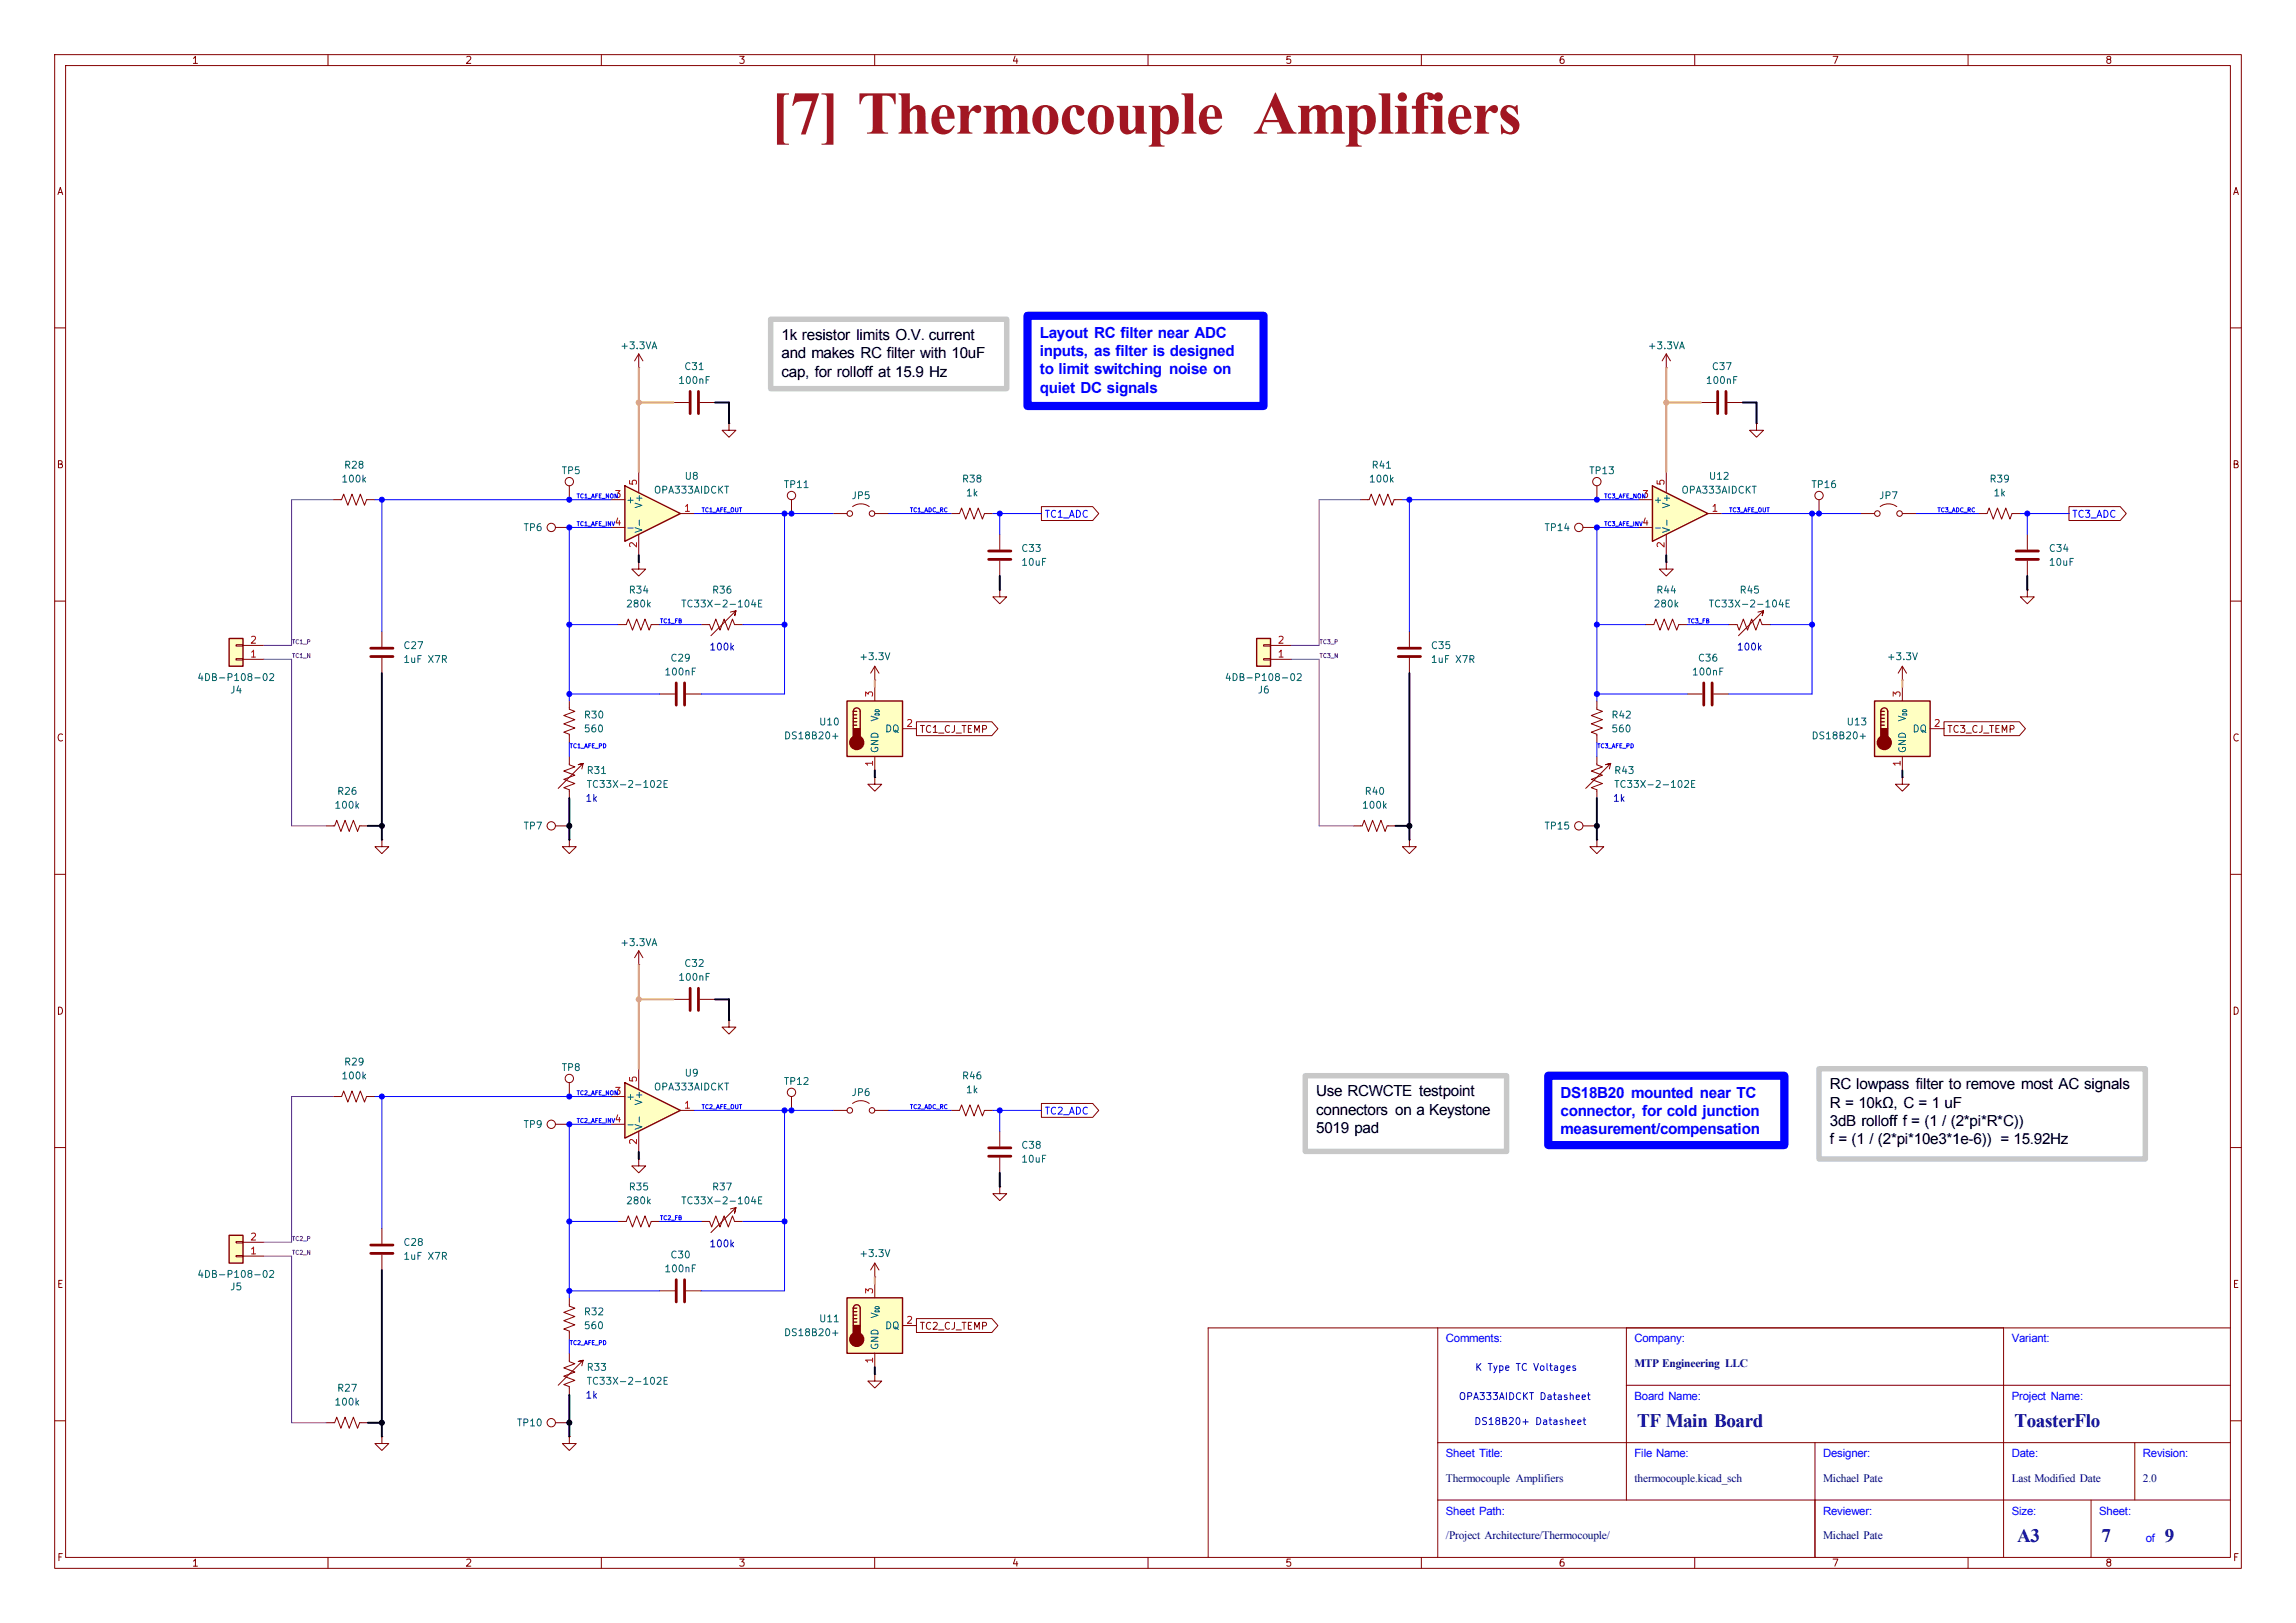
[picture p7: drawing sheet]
<svg xmlns="http://www.w3.org/2000/svg" width="420mm" height="297mm" viewBox="0 0 420 297" stroke-linecap="round" stroke-linejoin="round" font-family="sans-serif">
<defs><g id="words">
<text font-size="11.1" fill="#a21622" x="141" y="24.5">[7] Thermocouple Amplifiers</text>
<g font-size="3.5" fill="#00007f">
<text x="299.5" y="261.1">TF Main Board</text>
<text x="368.5" y="261.1">ToasterFlo</text>
<text x="369" y="282.1">A3</text>
<text x="384.4" y="282.1">7</text>
<text x="396" y="282.1">9</text>
</g>
<g font-size="2.8">
<text x="143" y="62.2">1k resistor limits O.V. current</text>
<text x="143" y="65.6">and makes RC filter with 10uF</text>
<text x="143" y="68.9">cap, for rolloff at 15.9 Hz</text>
<text x="240.8" y="200.6">Use RCWCTE testpoint</text>
<text x="240.8" y="204">connectors on a Keystone</text>
<text x="334.7" y="199.4">RC lowpass filter to remove most AC signals</text>
<text x="334.7" y="202.7">R = 10kΩ, C = 1 uF</text>
<text x="240.8" y="207.3">5019 pad</text>
<text x="334.7" y="206.1">3dB rolloff f = (1 / (2*pi*R*C))</text>
<text x="334.7" y="209.4">f = (1 / (2*pi*10e3*1e-6)) = 15.92Hz</text>
</g>
<g font-size="2.8" fill="#00f">
<text x="190.2" y="61.8">Layout RC filter near ADC</text>
<text x="190.2" y="65.2">inputs, as filter is designed</text>
<text x="190.2" y="68.5">to limit switching noise on</text>
<text x="190.2" y="71.9">quiet DC signals</text>
<text x="285.5" y="200.9">DS18B20 mounted near TC</text>
<text x="285.5" y="204.2">connector, for cold junction</text>
<text x="285.5" y="207.6">measurement/compensation</text>
</g>
<g font-size="2.1" fill="#00f">
<text x="264.5" y="245.7">Comments:</text>
<text x="299" y="245.7">Company:</text>
<text x="368" y="245.7">Variant:</text>
<text x="299" y="256.2">Board Name:</text>
<text x="368" y="256.2">Project Name:</text>
<text x="264.5" y="266.7">Sheet Title:</text>
<text x="299" y="266.7">File Name:</text>
<text x="333.5" y="266.7">Designer:</text>
<text x="368" y="266.7">Date:</text>
<text x="392" y="266.7">Revision:</text>
<text x="264.5" y="277.2">Sheet Path:</text>
<text x="333.5" y="277.2">Reviewer:</text>
<text x="368" y="277.2">Size:</text>
<text x="384" y="277.2">Sheet:</text>
<text x="392.5" y="282.2">of</text>
</g>
<g font-size="2.1" fill="#00007f">
<text x="299" y="250.2">MTP Engineering LLC</text>
<text x="264.5" y="271.2">Thermocouple Amplifiers</text>
<text x="299" y="271.2">thermocouple.kicad_sch</text>
<text x="333.5" y="271.2">Michael Pate</text>
<text x="368" y="271.2">Last Modified Date</text>
<text x="392" y="271.2">2.0</text>
<text x="264.5" y="281.7">/Project Architecture/Thermocouple/</text>
<text x="333.5" y="281.7">Michael Pate</text>
</g>
<g font-size="1.3" fill="#840000">
<text x="35" y="12">1</text>
<text x="85" y="12">2</text>
<text x="135" y="12">3</text>
<text x="185" y="12">4</text>
<text x="235" y="12">5</text>
<text x="285" y="12">6</text>
<text x="335" y="12">7</text>
<text x="385" y="12">8</text>
<text x="10.3" y="36">A</text>
<text x="408.3" y="36">A</text>
<text x="10.3" y="86">B</text>
<text x="408.2" y="86">B</text>
<text x="10.3" y="136">C</text>
<text x="168.1" y="134.4">TC1_CJ_TEMP</text>
<text x="356.1" y="134.4">TC3_CJ_TEMP</text>
<text x="408.2" y="136">C</text>
<text x="10.3" y="186">D</text>
<text x="408.2" y="186">D</text>
<text x="10.3" y="236">E</text>
<text x="408.3" y="236">E</text>
<text x="168.1" y="243.6">TC2_CJ_TEMP</text>
<text x="10.3" y="286">F</text>
<text x="35" y="287">1</text>
<text x="85" y="287">2</text>
<text x="135" y="287">3</text>
<text x="185" y="287">4</text>
<text x="235" y="287">5</text>
<text x="285" y="287">6</text>
<text x="335" y="287">7</text>
<text x="385" y="287">8</text>
<text x="408.3" y="286">F</text>
</g>
<g font-size="1.3" fill="#006464">
<text x="113.4" y="64.2">+3.3VA</text>
<text x="301.3" y="64.2">+3.3VA</text>
<text x="124" y="70.6">100nF</text>
<text x="125.1" y="68">C31</text>
<text x="311.9" y="70.6">100nF</text>
<text x="313" y="68">C37</text>
<text x="62.3" y="88.6">100k</text>
<text x="62.8" y="86.1">R28</text>
<text x="102.6" y="87.1">TP5</text>
<text x="125.1" y="88.1">U8</text>
<text x="143.3" y="89.6">TP11</text>
<text x="175.9" y="88.6">R38</text>
<text x="250.3" y="88.6">100k</text>
<text x="250.8" y="86.1">R41</text>
<text x="290.6" y="87.1">TP13</text>
<text x="312.5" y="88.1">U12</text>
<text x="331.2" y="89.6">TP16</text>
<text x="363.8" y="88.6">R39</text>
<text x="114.4" y="92.4">+</text>
<text x="117.8" y="93.2" transform="rotate(-90 117.8 93.2)">V+</text>
<text x="119.5" y="90.6">OPA333AIDCKT</text>
<text x="155.7" y="91.6">JP5</text>
<text x="176.6" y="91.1">1k</text>
<text x="302.4" y="92.4">+</text>
<text x="305.8" y="93.2" transform="rotate(-90 305.8 93.2)">V+</text>
<text x="307.5" y="90.6">OPA333AIDCKT</text>
<text x="343.6" y="91.6">JP7</text>
<text x="364.5" y="91.1">1k</text>
<text x="95.7" y="97.5">TP6</text>
<text x="114.4" y="97.5">-</text>
<text x="117.8" y="97.7" transform="rotate(-90 117.8 97.7)">V-</text>
<text x="186.7" y="101.3">C33</text>
<text x="282.4" y="97.5">TP14</text>
<text x="302.4" y="97.5">-</text>
<text x="305.8" y="97.7" transform="rotate(-90 305.8 97.7)">V-</text>
<text x="374.7" y="101.3">C34</text>
<text x="186.7" y="103.8">10uF</text>
<text x="374.7" y="103.8">10uF</text>
<text x="114.4" y="111.5">280k</text>
<text x="114.9" y="108.9">R34</text>
<text x="124.5" y="111.5">TC33X-2-104E</text>
<text x="130.1" y="108.9">R36</text>
<text x="302.4" y="111.5">280k</text>
<text x="302.9" y="108.9">R44</text>
<text x="312.4" y="111.5">TC33X-2-104E</text>
<text x="318.1" y="108.9">R45</text>
<text x="73.7" y="119.1">C27</text>
<text x="261.6" y="119.1">C35</text>
<text x="36" y="124.9">4DB-P108-02</text>
<text x="73.7" y="121.6">1uF X7R</text>
<text x="121.4" y="123.9">100nF</text>
<text x="122.5" y="121.4">C29</text>
<text x="157.1" y="121.1">+3.3V</text>
<text x="223.9" y="124.9">4DB-P108-02</text>
<text x="261.6" y="121.6">1uF X7R</text>
<text x="309.4" y="123.9">100nF</text>
<text x="310.5" y="121.4">C36</text>
<text x="345" y="121.1">+3.3V</text>
<text x="42" y="127.2">J4</text>
<text x="106.7" y="131.8">R30</text>
<text x="229.9" y="127.2">J6</text>
<text x="294.6" y="131.8">R42</text>
<text x="106.7" y="134.3">560</text>
<text x="143.3" y="135.6">DS18B20+</text>
<text x="149.7" y="133.1">U10</text>
<text x="161" y="137.9" transform="rotate(-90 161 137.9)">GND</text>
<text x="161" y="132.2" transform="rotate(-90 161 132.2)">V</text>
<text x="161.8" y="134.3">DQ</text>
<text x="294.6" y="134.3">560</text>
<text x="331.3" y="135.6">DS18B20+</text>
<text x="337.7" y="133.1">U13</text>
<text x="349" y="137.9" transform="rotate(-90 349 137.9)">GND</text>
<text x="349" y="132.2" transform="rotate(-90 349 132.2)">V</text>
<text x="349.7" y="134.3">DQ</text>
<text x="107.2" y="141.9">R31</text>
<text x="295.2" y="141.9">R43</text>
<text x="61.1" y="148.3">100k</text>
<text x="61.6" y="145.8">R26</text>
<text x="107.2" y="144.5">TC33X-2-102E</text>
<text x="249" y="148.3">100k</text>
<text x="249.5" y="145.8">R40</text>
<text x="295.2" y="144.5">TC33X-2-102E</text>
<text x="95.7" y="152.1">TP7</text>
<text x="282.4" y="152.1">TP15</text>
<text x="113.4" y="173.4">+3.3VA</text>
<text x="124" y="179.8">100nF</text>
<text x="125.1" y="177.2">C32</text>
<text x="62.3" y="197.8">100k</text>
<text x="62.8" y="195.3">R29</text>
<text x="102.6" y="196.3">TP8</text>
<text x="125.1" y="197.3">U9</text>
<text x="175.9" y="197.8">R46</text>
<text x="114.4" y="201.6">+</text>
<text x="117.8" y="202.4" transform="rotate(-90 117.8 202.4)">V+</text>
<text x="119.5" y="199.9">OPA333AIDCKT</text>
<text x="143.3" y="198.8">TP12</text>
<text x="155.7" y="200.9">JP6</text>
<text x="176.6" y="200.4">1k</text>
<text x="95.7" y="206.7">TP9</text>
<text x="114.4" y="206.7">-</text>
<text x="117.8" y="206.9" transform="rotate(-90 117.8 206.9)">V-</text>
<text x="186.7" y="210.5">C38</text>
<text x="186.7" y="213.1">10uF</text>
<text x="114.4" y="220.7">280k</text>
<text x="114.9" y="218.1">R35</text>
<text x="124.5" y="220.7">TC33X-2-104E</text>
<text x="130.1" y="218.1">R37</text>
<text x="73.7" y="230.8">1uF X7R</text>
<text x="73.7" y="228.3">C28</text>
<text x="121.4" y="233.1">100nF</text>
<text x="122.5" y="230.6">C30</text>
<text x="157.1" y="230.3">+3.3V</text>
<text x="36" y="234.1">4DB-P108-02</text>
<text x="42" y="236.4">J5</text>
<text x="106.7" y="243.5">560</text>
<text x="106.7" y="241">R32</text>
<text x="143.3" y="244.8">DS18B20+</text>
<text x="149.7" y="242.3">U11</text>
<text x="161" y="241.4" transform="rotate(-90 161 241.4)">V</text>
<text x="161.8" y="243.5">DQ</text>
<text x="107.2" y="251.2">R33</text>
<text x="161" y="247.1" transform="rotate(-90 161 247.1)">GND</text>
<text x="61.1" y="257.5">100k</text>
<text x="61.6" y="255">R27</text>
<text x="107.2" y="253.7">TC33X-2-102E</text>
<text x="94.4" y="261.3">TP10</text>
</g>
<g font-size="1.3" fill="#a90000">
<text x="116.8" y="89" transform="rotate(-90 116.8 89)">5</text>
<text x="304.8" y="89" transform="rotate(-90 304.8 89)">5</text>
<text x="112.3" y="91.4">3</text>
<text x="125" y="94">1</text>
<text x="300.3" y="91.4">3</text>
<text x="313" y="94">1</text>
<text x="112.3" y="96.5">4</text>
<text x="116.8" y="100.4" transform="rotate(-90 116.8 100.4)">2</text>
<text x="300.3" y="96.5">4</text>
<text x="304.8" y="100.4" transform="rotate(-90 304.8 100.4)">2</text>
<text x="45.6" y="118.1">2</text>
<text x="233.6" y="118.1">2</text>
<text x="45.6" y="120.6">1</text>
<text x="233.6" y="120.6">1</text>
<text x="160" y="127.7" transform="rotate(-90 160 127.7)">3</text>
<text x="348" y="127.7" transform="rotate(-90 348 127.7)">3</text>
<text x="165.7" y="133.3">2</text>
<text x="353.6" y="133.3">2</text>
<text x="160" y="140.4" transform="rotate(-90 160 140.4)">1</text>
<text x="348" y="140.4" transform="rotate(-90 348 140.4)">1</text>
<text x="112.3" y="200.6">3</text>
<text x="116.8" y="198.2" transform="rotate(-90 116.8 198.2)">5</text>
<text x="125" y="203.2">1</text>
<text x="112.3" y="205.7">4</text>
<text x="116.8" y="209.6" transform="rotate(-90 116.8 209.6)">2</text>
<text x="45.6" y="227.3">2</text>
<text x="45.6" y="229.8">1</text>
<text x="160" y="236.9" transform="rotate(-90 160 236.9)">3</text>
<text x="165.7" y="242.5">2</text>
<text x="160" y="249.6" transform="rotate(-90 160 249.6)">1</text>
</g>
<g font-size="1.3" fill="#00f">
<text x="191" y="95">TC1_ADC</text>
<text x="378.9" y="95">TC3_ADC</text>
<text x="191" y="204.3">TC2_ADC</text>
</g>
<g font-size="1.3" fill="#0000c2">
<text x="129.7" y="119.3">100k</text>
<text x="317.6" y="119.3">100k</text>
<text x="107" y="147">1k</text>
<text x="294.9" y="147">1k</text>
<text x="129.7" y="228.6">100k</text>
<text x="269.7" y="251.2">K Type TC Voltages</text>
<text x="107" y="256.2">1k</text>
<text x="266.7" y="256.5">OPA333AIDCKT Datasheet</text>
<text x="269.6" y="261.1">DS18B20+ Datasheet</text>
</g>
<g font-size=".8" fill="#00f">
<text x="105.4" y="91.4">TC1_AFE_NON</text>
<text x="128.3" y="93.9">TC1_AFE_OUT</text>
<text x="166.4" y="93.9">TC1_ADC_RC</text>
<text x="293.4" y="91.4">TC3_AFE_NON</text>
<text x="316.2" y="93.9">TC3_AFE_OUT</text>
<text x="354.3" y="93.9">TC3_ADC_RC</text>
<text x="105.4" y="96.4">TC1_AFE_INV</text>
<text x="293.4" y="96.4">TC3_AFE_INV</text>
<text x="120.6" y="114.2">TC1_FB</text>
<text x="308.6" y="114.2">TC3_FB</text>
<text x="104.1" y="137.1">TC1_AFE_PD</text>
<text x="292.1" y="137.1">TC3_AFE_PD</text>
<text x="105.4" y="200.6">TC2_AFE_NON</text>
<text x="128.3" y="203.1">TC2_AFE_OUT</text>
<text x="166.4" y="203.1">TC2_ADC_RC</text>
<text x="105.4" y="205.7">TC2_AFE_INV</text>
<text x="120.6" y="223.4">TC2_FB</text>
<text x="104.1" y="246.3">TC2_AFE_PD</text>
</g>
<g font-size=".8" fill="#8e24aa">
<text x="53.3" y="118">TC1_P</text>
<text x="241.3" y="118">TC3_P</text>
<text x="53.3" y="120.6">TC1_N</text>
<text x="241.3" y="120.6">TC3_N</text>
<text x="53.3" y="227.3">TC2_P</text>
<text x="53.3" y="229.8">TC2_N</text>
</g>
<g font-size=".8" fill="#006464">
<text x="161" y="131.1" transform="rotate(-90 161 131.1)">DD</text>
<text x="349" y="131.1" transform="rotate(-90 349 131.1)">DD</text>
<text x="161" y="240.3" transform="rotate(-90 161 240.3)">DD</text>
</g>
</g></defs>
<g fill="none" stroke="#840000" stroke-width=".18">
<path d="M10 10h400v277h-400zM12 12h396v273h-396zM60 10v2M110 10v2M160 10v2M210 10v2M260 10v2M310 10v2M360 10v2M10 60h2M408 60h2M289.6 96.5h2.5"/>
<path d="M292.1 88.9v2.5M10 110h2M257.8 115.6v2.8M408 110h2M257.8 120.4v2.8M10 160h2M408 160h2M116.8 176.5h.1M116.8 174l-.7 1.3M116.8 174l.8 1.3M116.8 174v2.5M104.1 198.1v2.6"/>
<path d="M10 210h2M61 200.7h1.5l.4-1.1 .7 2.1 .8-2.1 .8 2.1 .7-2.1 .8 2.1 .4-1h1.5M408 210h2M263 243v42M297.5 253.5h110.5M297.5 243v31.5M366.5 243v42M408 243h-187v42M10 260h2M263 274.5h145M263 264h145M332 264v21"/>
<path d="M382.5 274.5v10.5M390.5 264v10.5M408 260h2M60 285v2M110 285v2M160 285v2M210 285v2M260 285v2M310 285v2M360 285v2"/>
<circle cx="288.8" cy="96.5" r=".76"/>
<circle cx="292.1" cy="88.1" r=".76"/>
<circle cx="104.1" cy="197.4" r=".76"/>
</g>
<path d="M255.8 118.6h4M255.8 120.1h4" fill="none" stroke="#840000" stroke-width=".51"/>
<path d="M302.3 88.9l10.1 5.1-10.1 5.1z" fill="#ffffc2"/>
<path d="M302.3 88.9l10.1 5.1-10.1 5.1z" fill="none" stroke="#840000" stroke-width=".25"/>
<g fill="none" stroke="#840000" stroke-width=".18">
<path d="M299.7 91.4h2.6M299.7 96.5h2.6M304.8 86.4v3.8M304.8 97.8v3.8M312.4 94h2.6M104.1 138.4v1.6l1.1 .3-2.1 .8 2.1 .8-2.1 .7 2.1 .8-2.1 .7 1 .4v1.6M101.6 151.1h2.5M104.1 153.7v1.2h1.3l-1.3 1.3-1.2-1.3h1.2M104.1 153.7h.1M106.4 140.7l.3-1-1 .3 1-.3-4.6 4.6M133.3 186.7v1.3h1.3l-1.3 1.2-1.2-1.2h1.2M133.3 186.7h.1"/>
<circle cx="100.8" cy="151.1" r=".76"/>
</g>
<path d="M114.3 198.1l10.2 5.1-10.2 5.1z" fill="#ffffc2"/>
<path d="M114.3 198.1l10.2 5.1-10.2 5.1z" fill="none" stroke="#840000" stroke-width=".25"/>
<path d="M116.8 195.6v3.8M123.2 182.9h2.8M128 182.9h2.8M111.8 200.7h2.5M111.8 205.7h2.5M116.8 207v3.8M124.5 203.2h2.5" fill="none" stroke="#840000" stroke-width=".18"/>
<path d="M126.2 180.8v4.1M127.8 180.8v4.1" fill="none" stroke="#840000" stroke-width=".51"/>
<path d="M229.9 116.8h2.5v5.1h-2.5z" fill="#ffffc2"/>
<path d="M229.9 116.8h2.5v5.1h-2.5z" fill="none" stroke="#840000" stroke-width=".25"/>
<g fill="none" stroke="#840000" stroke-width=".18">
<path d="M133.3 77.5v1.2h1.3l-1.3 1.3-1.2-1.3h1.2M133.3 77.5h.1M311.1 73.7h2.8M316 73.7h2.8M321.3 77.5v1.2h1.3l-1.3 1.3-1.3-1.3h1.3M321.3 77.5h.1M101.6 96.5h2.5M144.8 91.4v2.6M152.4 94h2.5M156 92.7a2.54 2.54 0 0 1 3 0M160 94h2.6M174 94h1.5l.4-1 .8 2 .7-2 .8 2 .7-2 .8 2 .4-1h1.5"/>
<path d="M182.9 97.8v2.8M332.7 91.4v2.6M340.4 94h2.5M343.9 92.7a2.54 2.54 0 0 1 3.1 0M348 94h2.5M361.9 94h1.6l.4-1 .7 2 .8-2 .7 2 .8-2 .8 2 .3-1h1.6M69.8 115.6v2.8M113 114.3h1.6l.3-1 .8 2 .8-2 .7 2 .8-2 .7 2 .4-1h1.5M116.8 102.9v1.2h1.3l-1.3 1.3-1.2-1.3h1.2M116.8 102.9h.1M182.9 108v1.2h1.2l-1.2 1.3-1.3-1.3h1.3M182.9 108h.1"/>
<path d="M182.9 102.6v2.8M231.1 118h1.3v.2h-1.3zM232.4 118.1h3.8M69.8 120.4v2.8M104.1 128.3v1.5l1.1 .4-2.1 .7 2.1 .8-2.1 .8 2.1 .7-2.1 .8 1 .4v1.5M120.6 127h2.8M125.5 127h2.8M231.1 120.5h1.3v.3h-1.3zM232.4 120.7h3.8M59.7 151.1h1.5l.4-1 .8 2 .7-2 .8 2 .7-2 .8 2 .4-1h1.5M69.8 153.7v1.2h1.3l-1.3 1.3-1.2-1.3h1.2M69.8 153.7h.1"/>
<path d="M101.6 205.7h2.5M69.8 224.8v2.8M69.8 229.6v2.8M160 251.5v1.2h1.3l-1.3 1.3-1.3-1.3h1.3M160 251.5h.1M59.7 260.3h1.5l.4-1 .8 2.1 .7-2.1 .8 2.1 .7-2.1 .8 2.1 .4-1.1h1.5M69.8 262.9v1.3h1.3l-1.3 1.2-1.2-1.2h1.2M69.8 262.9h.1M101.6 260.3h2.5M104.1 262.9v1.3h1.3l-1.3 1.2-1.2-1.2h1.2M104.1 262.9h.1"/>
<circle cx="100.8" cy="96.5" r=".76"/>
<circle cx="144.8" cy="90.7" r=".76"/>
<circle cx="155.4" cy="94" r=".51"/>
<circle cx="159.5" cy="94" r=".51"/>
<circle cx="332.7" cy="90.7" r=".76"/>
<circle cx="343.4" cy="94" r=".51"/>
<circle cx="347.5" cy="94" r=".51"/>
<circle cx="100.8" cy="205.7" r=".76"/>
<circle cx="100.8" cy="260.3" r=".76"/>
</g>
<path d="M314.2 71.6v4.1M315.7 71.6v4.1M67.8 118.6h4.1M180.8 100.8h4.1M180.8 102.4h4.1M67.8 120.1h4.1M123.7 125v4M125.2 125v4M67.8 227.8h4.1M67.8 229.4h4.1" fill="none" stroke="#840000" stroke-width=".51"/>
<path d="M41.9 226.1h2.5v5h-2.5z" fill="#ffffc2"/>
<path d="M41.9 226.1h2.5v5h-2.5z" fill="none" stroke="#840000" stroke-width=".25"/>
<path d="M128.3 114.3h1.5l.4 1 .7-2 .8 2 .8-2 .7 2 .8-2 .4 1h1.5M133.6 112l1-.2-.2 1 .2-1-4.6 4.5M116.8 212.1v1.3h1.3l-1.3 1.2-1.2-1.2h1.2M116.8 212.1h.1M43.2 229.7h1.2v.3h-1.2zM43.2 227.2h1.2v.3h-1.2zM44.4 229.9h3.9M44.4 227.3h3.9M104.1 237.5v1.5l1.1 .4-2.1 .8 2.1 .7-2.1 .8 2.1 .7-2.1 .8 1 .4v1.5M113 223.5h1.6l.3-1 .8 2 .8-2 .7 2 .8-2 .7 2 .4-1h1.5" fill="none" stroke="#840000" stroke-width=".18"/>
<path d="M154.9 128.3h10.2v10.1h-10.2z" fill="#ffffc2"/>
<path d="M154.9 128.3h10.2v10.1h-10.2zM156.1 130.2a.64 .64 0 0 1 .6-.7 .64 .64 0 0 1 .7 .7v3.2M156.1 130.2v3.2M156.1 130.2h.6M156.1 130.8h.6M156.1 131.4h.6M156.1 132.1h.6M156.1 132.7h.6" fill="none" stroke="#840000" stroke-width=".25"/>
<g fill="#840000" stroke="#840000" stroke-width=".25">
<path d="M156.1 133.4h1.3v1.9h-1.3z"/>
<circle cx="156.7" cy="135.9" r="1.27"/>
</g>
<g fill="none" stroke="#840000" stroke-width=".18">
<path d="M248.9 91.4h1.5l.4-1 .8 2.1 .7-2.1 .8 2.1 .8-2.1 .7 2.1 .4-1.1h1.5M301 114.3h1.5l.4-1 .8 2 .7-2 .8 2 .7-2 .8 2 .4-1h1.5M304.8 102.9v1.2h1.3l-1.3 1.3-1.3-1.3h1.3M304.8 102.9h.1M160 124.5h.1M160 121.9v2.6M160 125.7v2.6M160 138.4v2.6M160 121.9l-.7 1.3M160 121.9l.8 1.3M165.1 133.4h2.5M160 142.2v1.3h1.3l-1.3 1.3-1.3-1.3h1.3"/>
<path d="M160 142.2h.1M289.6 151.1h2.5M292.1 153.7v1.2h1.3l-1.3 1.3-1.3-1.3h1.3M292.1 153.7h.1M144.8 200.7v2.5M152.4 203.2h2.5M156 201.9a2.54 2.54 0 0 1 3 0M160 203.2h2.6M174 203.2h1.5l.4-1 .8 2 .7-2 .8 2 .7-2 .8 2 .4-1h1.5M120.6 236.2h2.8M125.5 236.2h2.8M160 233.7h.1"/>
<path d="M160 231.1v2.6M160 231.1l-.7 1.3M160 231.1l.8 1.3M104.1 247.6v1.6l1.1 .4-2.1 .7 2.1 .8-2.1 .7 2.1 .8-2.1 .8 1 .3v1.6M106.4 249.9l.3-1-1 .3 1-.3-4.6 4.6"/>
<circle cx="288.8" cy="151.1" r=".76"/>
<circle cx="144.8" cy="199.9" r=".76"/>
<circle cx="155.4" cy="203.2" r=".51"/>
<circle cx="159.5" cy="203.2" r=".51"/>
</g>
<path d="M123.7 234.2v4.1M125.2 234.2v4.1" fill="none" stroke="#840000" stroke-width=".51"/>
<path d="M154.9 237.5h10.2v10.1h-10.2z" fill="#ffffc2"/>
<path d="M154.9 237.5h10.2v10.1h-10.2zM156.1 239.4a.64 .64 0 0 1 .6-.6 .64 .64 0 0 1 .7 .6v3.2M156.1 239.4v3.2M156.1 239.4h.6M156.1 240h.6M156.1 240.7h.6M156.1 241.3h.6M156.1 241.9h.6" fill="none" stroke="#840000" stroke-width=".25"/>
<g fill="#840000" stroke="#840000" stroke-width=".25">
<path d="M156.1 242.6h1.3v1.9h-1.3z"/>
<circle cx="156.7" cy="245.1" r="1.27"/>
</g>
<path d="M61 91.4h1.5l.4-1 .7 2.1 .8-2.1 .8 2.1 .7-2.1 .8 2.1 .4-1.1h1.5M316.2 114.3h1.6l.3 1 .8-2 .8 2 .7-2 .8 2 .7-2 .4 1h1.5M321.6 112l1-.2-.3 1 .3-1-4.6 4.5M292.1 128.3v1.5l1 .4-2 .7 2 .8-2 .8 2 .7-2 .8 1 .4v1.5M292.1 138.4v1.6l1 .3-2 .8 2 .8-2 .7 2 .8-2 .7 1 .4v1.6M294.4 140.7l.2-1-1 .3 1-.3-4.5 4.6M128.3 223.5h1.5l.4 1 .7-2 .8 2 .8-2 .7 2 .8-2 .4 1h1.5M133.6 221.2l1-.2-.2 1 .2-1-4.6 4.6M160 234.9v2.6M160 247.6v2.6M165.1 242.6h2.5" fill="none" stroke="#840000" stroke-width=".18"/>
<path d="M342.9 128.3h10.2v10.1h-10.2z" fill="#ffffc2"/>
<path d="M342.9 128.3h10.2v10.1h-10.2zM344 130.2a.64 .64 0 0 1 .7-.7 .64 .64 0 0 1 .6 .7v3.2M344 130.2v3.2M344 130.2h.7M344 130.8h.7M344 131.4h.7M344 132.1h.7M344 132.7h.7" fill="none" stroke="#840000" stroke-width=".25"/>
<g fill="#840000" stroke="#840000" stroke-width=".25">
<path d="M344 133.4h1.3v1.9h-1.3z"/>
<circle cx="344.7" cy="135.9" r="1.27"/>
</g>
<path d="M348 125.7v2.6M348 138.4v2.6M353.1 133.4h2.5M257.8 153.7v1.2h1.3l-1.3 1.3-1.3-1.3h1.3M257.8 153.7h.1" fill="none" stroke="#840000" stroke-width=".18"/>
<path d="M41.9 116.8h2.5v5.1h-2.5z" fill="#ffffc2"/>
<path d="M41.9 116.8h2.5v5.1h-2.5z" fill="none" stroke="#840000" stroke-width=".25"/>
<g fill="none" stroke="#840000" stroke-width=".18">
<path d="M116.8 67.3h.1M116.8 64.8l-.7 1.2M116.8 64.8l.8 1.2M116.8 64.8v2.5M123.2 73.7h2.8M128 73.7h2.8M304.8 67.3h.1M304.8 64.8l-.8 1.2M304.8 64.8l.8 1.2M304.8 64.8v2.5M104.1 88.9v2.5M370.8 97.8v2.8"/>
<path d="M43.2 118h1.2v.2h-1.2zM44.4 118.1h3.9M370.8 102.6v2.8M43.2 120.5h1.2v.3h-1.2zM44.4 120.7h3.9M308.6 127h2.8M313.4 127h2.8M348 142.2v1.3h1.2l-1.2 1.3-1.3-1.3h1.3M348 142.2h.1M182.9 217.2v1.2h1.2l-1.2 1.3-1.3-1.3h1.3M182.9 217.2h.1M182.9 207v2.8"/>
<path d="M182.9 211.8v2.8"/>
<circle cx="104.1" cy="88.1" r=".76"/>
</g>
<path d="M126.2 71.6v4.1M127.8 71.6v4.1M368.8 100.8h4.1M368.8 102.4h4.1M311.7 125v4M313.2 125v4M180.8 210.1h4.1M180.8 211.6h4.1" fill="none" stroke="#840000" stroke-width=".51"/>
<path d="M114.3 88.9l10.2 5.1-10.2 5.1z" fill="#ffffc2"/>
<path d="M114.3 88.9l10.2 5.1-10.2 5.1z" fill="none" stroke="#840000" stroke-width=".25"/>
<g fill="none" stroke="#840000" stroke-width=".18">
<path d="M111.8 91.4h2.5M111.8 96.5h2.5M116.8 86.4v3.8M116.8 97.8v3.8M124.5 94h2.5M190.5 92.7h9.4l1.1 1.3-1.1 1.3h-9.4zM378.5 92.7h9.3l1.1 1.3-1.1 1.3h-9.3zM370.8 108v1.2h1.3l-1.3 1.3-1.2-1.3h1.2M370.8 108h.1M167.6 132.1h13.8l1.1 1.3-1.1 1.2h-13.8zM348 124.5h.1M348 121.9l-.8 1.3"/>
<path d="M348 121.9l.7 1.3M348 121.9v2.6M355.6 132.1h13.8l1.1 1.3-1.1 1.2h-13.8zM247.6 151.1h1.6l.4-1 .7 2 .8-2 .7 2 .8-2 .8 2 .3-1h1.6M190.5 201.9h9.4l1.1 1.3-1.1 1.3h-9.4zM167.6 241.3h13.8l1.1 1.3-1.1 1.2h-13.8z"/>
</g>
<path d="M61 91.4h-7.7v26.7h-5M248.9 91.4h-7.6v26.7h-5.1M48.3 120.7h5v30.4h6.4M236.2 120.7h5.1v30.4h6.3M61 200.7h-7.7v26.6h-5M48.3 229.9h5v30.4h6.4" fill="none" stroke="#8e24aa" stroke-width=".18"/>
<path d="M116.8 67.3v19.1M116.8 73.7h6.4M304.8 67.3v19.1M304.8 73.7h6.3M160 124.5v1.2M348 124.5v1.2M116.8 176.5v19.1M116.8 182.9h6.4M160 233.7v1.2" fill="none" stroke="#e8a33d" stroke-width=".36"/>
<g fill="none" stroke="#00f" stroke-width=".18">
<path d="M68.6 91.4h43.2M69.8 91.4v24.2M111.8 96.5h-7.7v31.8M127 94h25.4M143.5 94v33h-15.2M162.6 94h11.4M181.6 94h8.9M182.9 94v3.8M256.5 91.4h43.2M257.8 91.4v24.2M299.7 96.5h-7.6v31.8M315 94h25.4"/>
<path d="M331.5 94v33h-15.3M350.5 94h11.4M369.6 94h8.9M370.8 94v3.8M104.1 114.3h8.9M120.6 114.3h7.7M135.9 114.3h7.6M292.1 114.3h8.9M308.6 114.3h7.6M323.8 114.3h7.7M104.1 127h16.5M104.1 135.9v2.5"/>
<path d="M292.1 127h16.5M292.1 135.9v2.5M68.6 200.7h43.2M69.8 200.7v24.1M111.8 205.7h-7.7v31.8M127 203.2h25.4M143.5 203.2v33h-15.2M162.6 203.2h11.4M181.6 203.2h8.9M182.9 203.2v3.8M104.1 223.5h8.9M104.1 236.2h16.5"/>
<path d="M120.6 223.5h7.7M135.9 223.5h7.6M104.1 245.1v2.5"/>
</g>
<g fill="none" stroke="#000" stroke-width=".36">
<path d="M130.8 73.7h2.5v3.8M318.8 73.7h2.5v3.8M116.8 101.6v1.3M182.9 105.4v2.6M304.8 101.6v1.3M370.8 105.4v2.6M69.8 123.2v30.5M257.8 123.2v30.5M67.3 151.1h2.5M104.1 146.1v7.6M160 141v1.2M255.3 151.1h2.5"/>
<path d="M292.1 146.1v7.6M348 141v1.2M130.8 182.9h2.5v3.8M116.8 210.8v1.3M182.9 214.6v2.6M69.8 232.4v30.5M104.1 255.3v7.6M160 250.2v1.3M67.3 260.3h2.5"/>
</g>
<path d="M141 58.4h43.1v12.7h-43.1zM238.8 196.9h36.8v13.8h-36.8zM332.7 195.6h59.7v16.5h-59.7z" fill="none" stroke="#c8c8c8" stroke-width="1"/>
<path d="M188 57.8h43.1v16.5h-43.1zM283.2 196.9h43.2v12.7h-43.2z" fill="none" stroke="#00f" stroke-width="1.5"/>
<g fill="#00f" stroke="#00f" stroke-width=".18">
<circle cx="292.1" cy="127" r=".46"/>
<circle cx="104.1" cy="91.4" r=".46"/>
<circle cx="104.1" cy="114.3" r=".46"/>
<circle cx="104.1" cy="96.5" r=".46"/>
<circle cx="69.8" cy="91.4" r=".46"/>
<circle cx="332.7" cy="94" r=".46"/>
<circle cx="331.5" cy="94" r=".46"/>
<circle cx="331.5" cy="114.3" r=".46"/>
<circle cx="370.8" cy="94" r=".46"/>
<circle cx="257.8" cy="91.4" r=".46"/>
<circle cx="292.1" cy="91.4" r=".46"/>
<circle cx="292.1" cy="96.5" r=".46"/>
<circle cx="292.1" cy="114.3" r=".46"/>
<circle cx="104.1" cy="223.5" r=".46"/>
<circle cx="104.1" cy="236.2" r=".46"/>
<circle cx="69.8" cy="200.7" r=".46"/>
<circle cx="144.8" cy="94" r=".46"/>
<circle cx="143.5" cy="94" r=".46"/>
<circle cx="182.9" cy="94" r=".46"/>
<circle cx="143.5" cy="114.3" r=".46"/>
<circle cx="104.1" cy="205.7" r=".46"/>
<circle cx="104.1" cy="200.7" r=".46"/>
<circle cx="104.1" cy="127" r=".46"/>
<circle cx="143.5" cy="203.2" r=".46"/>
<circle cx="144.8" cy="203.2" r=".46"/>
<circle cx="143.5" cy="223.5" r=".46"/>
<circle cx="182.9" cy="203.2" r=".46"/>
</g>
<g fill="#000" stroke="#000" stroke-width=".18">
<circle cx="69.8" cy="151.1" r=".46"/>
<circle cx="104.1" cy="151.1" r=".46"/>
<circle cx="257.8" cy="151.1" r=".46"/>
<circle cx="292.1" cy="151.1" r=".46"/>
<circle cx="69.8" cy="260.3" r=".46"/>
<circle cx="104.1" cy="260.3" r=".46"/>
</g>
<g fill="#e8a33d" stroke="#e8a33d" stroke-width=".18">
<circle cx="116.8" cy="73.7" r=".46"/>
<circle cx="304.8" cy="73.7" r=".46"/>
<circle cx="116.8" cy="182.9" r=".46"/>
</g>
<use href="#words"/>
</svg>
